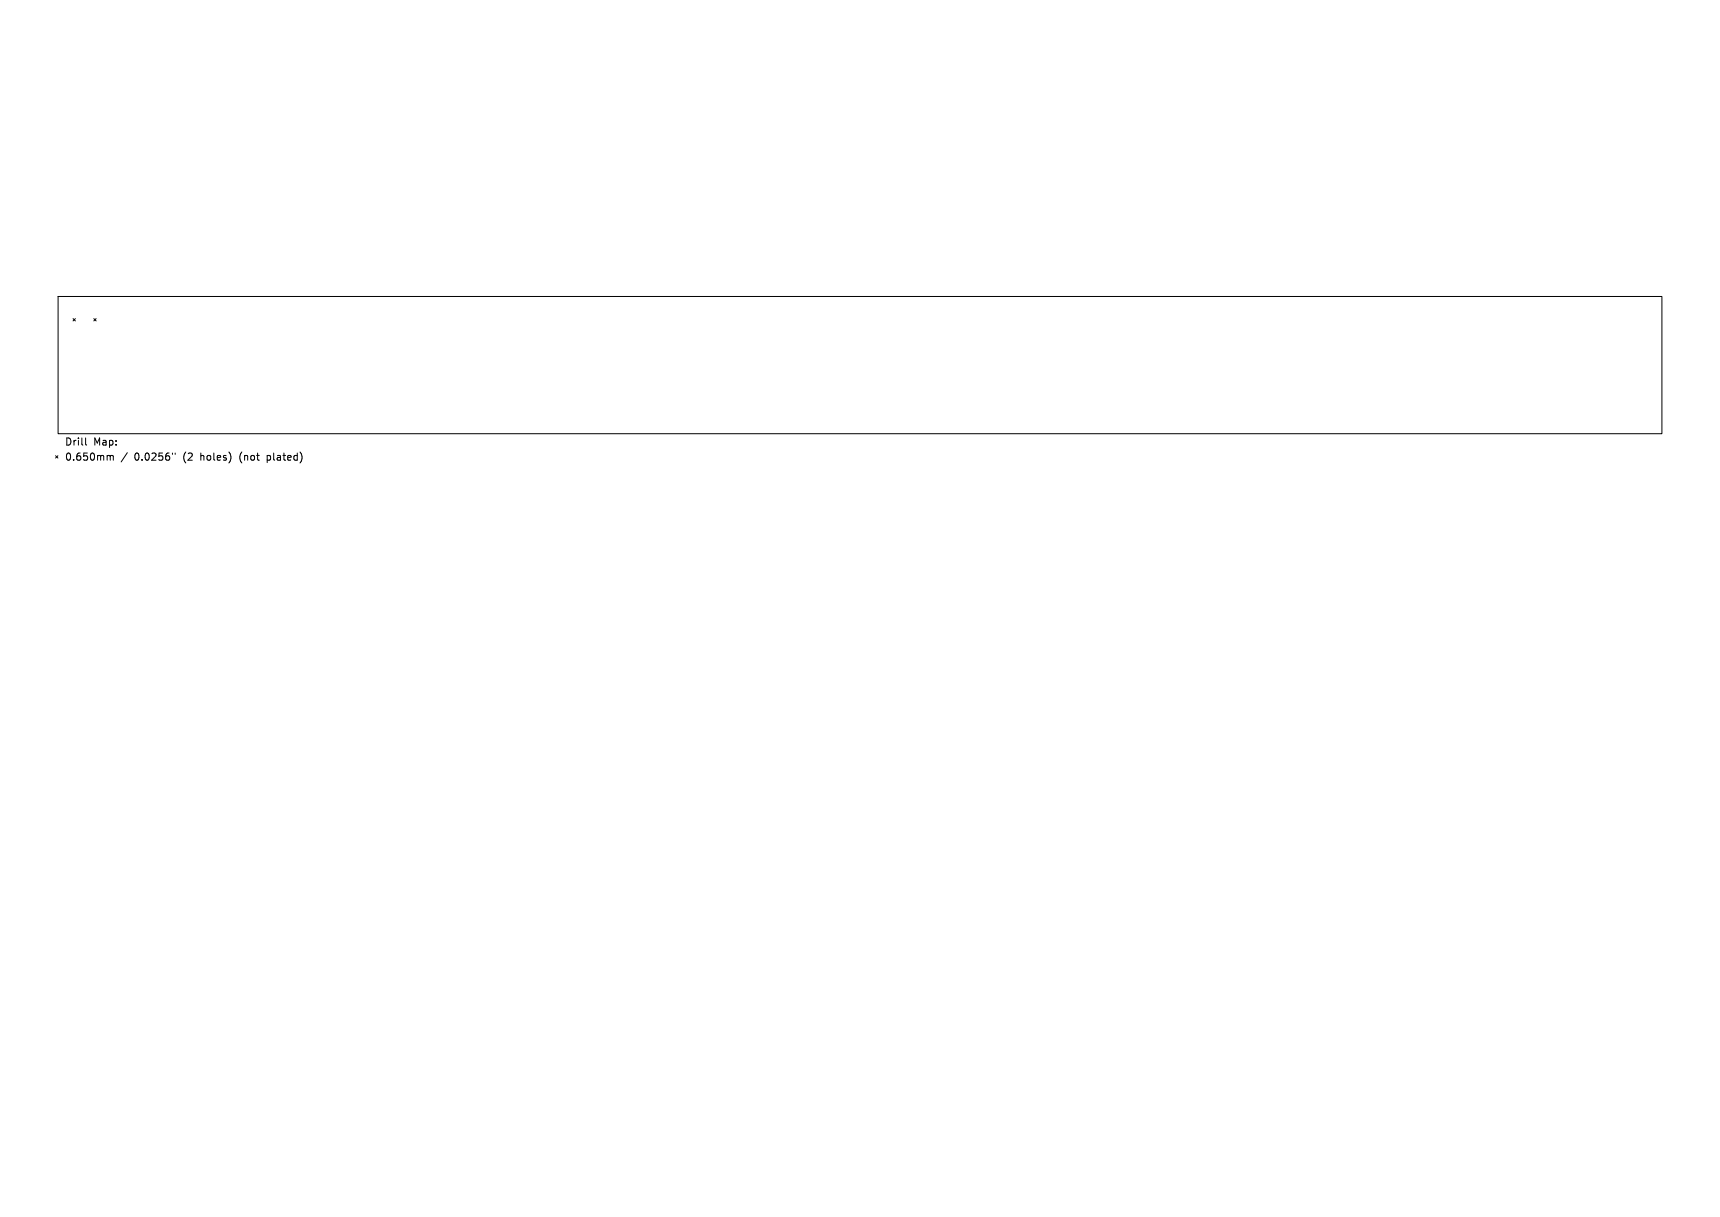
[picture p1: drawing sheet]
<svg xmlns="http://www.w3.org/2000/svg" width="297mm" height="210mm" viewBox="0 0 297 210" stroke-linecap="round" stroke-linejoin="round" font-family="sans-serif">
<defs><g id="words">
<g font-size="1.7">
<text x="11.2" y="77">Drill</text>
<text x="16.1" y="77">Map:</text>
<text x="11.2" y="79.6">0.650mm</text>
<text x="23.2" y="79.6">0.0256&quot;</text>
<text x="31.6" y="79.6">(2</text>
<text x="34.6" y="79.6">holes)</text>
<text x="41.4" y="79.6">(not</text>
<text x="46.2" y="79.6">plated)</text>
</g>
</g></defs>
<g fill="none" stroke="#000" stroke-width=".17">
<path d="M10 51.2h277v23.6h-277zM12.6 55l.4 .4M13 55l-.4 .4M16.2 55l.4 .4M16.6 55l-.4 .4M9.6 78.6l.4 .4M10 78.6l-.4 .4M14.8 75.6v1l.2 .2M18.9 78.6l.1 .2M19 78.8v.6M19 78.8l.2-.2h.3l.1 .8M22 78.1l-1.1 1.6"/>
<path d="M29.8 78.2v.2M30.3 78.2v.2M39.8 78.5v.9M51.9 78.1a1.46 1.46 0 0 1 0 1.7"/>
</g>
<use href="#words"/>
</svg>
